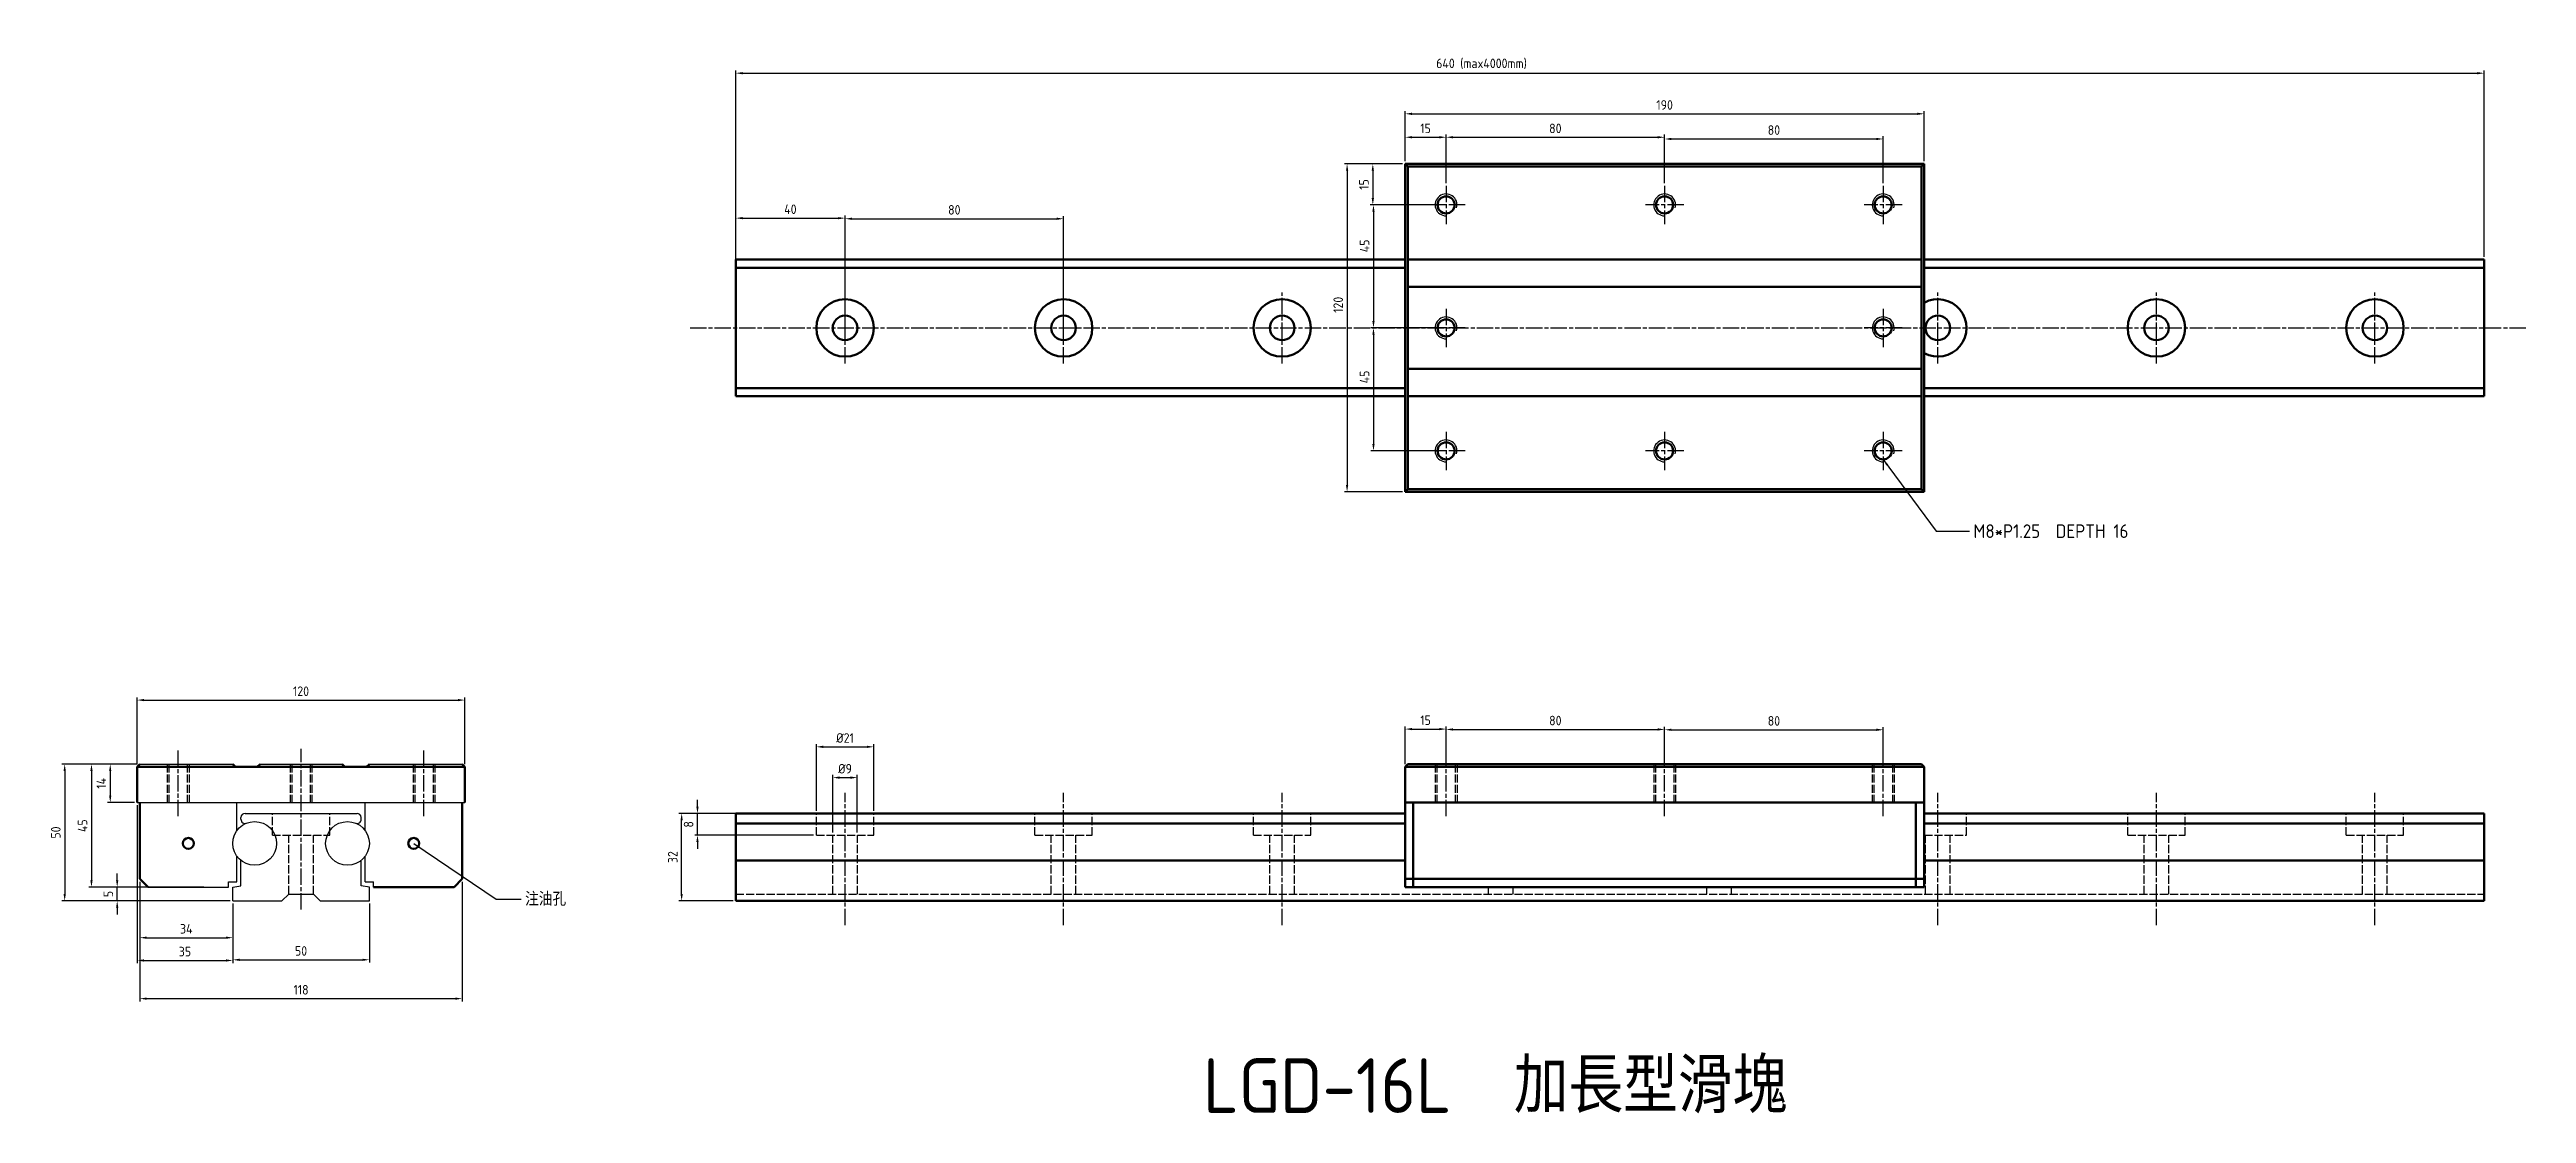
# Model space of a CAD drawing. Header units: millimetres. Extents: x 1641 to 2548, y 1642 to 2032.
import ezdxf

# ---------------------------------------------------------------- set-up
doc = ezdxf.new("R2010")
doc.units = ezdxf.units.MM
for name, pattern in [('AM_ISO02W050', [7.5, 6, -1.5]), ('AM_ISO02W050x2', [3.75, 3, -0.75]), ('AM_ISO08W050', [18, 12, -1.5, 3, -1.5]), ('AM_ISO08W050x2', [9, 6, -0.75, 1.5, -0.75])]:
    doc.linetypes.add(name, pattern=pattern)
for name, color, linetype, lineweight in [('AM_0', 7, 'Continuous', 50), ('AM_3', 6, 'AM_ISO02W050', 25), ('AM_4', 3, 'Continuous', 25), ('AM_5', 3, 'Continuous', 25), ('AM_7', 4, 'AM_ISO08W050', 25), ('AM_8', 1, 'Continuous', 25)]:
    doc.layers.add(name, color=color, linetype=linetype, lineweight=lineweight)
doc.styles.add('ACISOTS', font='isocp.shx', dxfattribs={"height": 1, "bigfont": 'chineset.shx'})
doc.styles.get("Standard").update_dxf_attribs({"font": 'ISOCP.SHX', "bigfont": 'CHINESET.SHX'})
doc.dimstyles.new('AM_ISO', dxfattribs={"dimtxt": 3.5, "dimasz": 2.5, "dimexe": 1, "dimexo": 1, "dimgap": 1.5, "dimtad": 1, "dimdsep": 46, "dimtxsty": 'Standard', "dimcen": 0, "dimclrd": 256, "dimclre": 256, "dimclrt": 2, "dimadec": 0, "dimazin": 2, "dimtp": 0.1, "dimtm": 0.1, "dimtfac": 0.71, "dimtdec": 3, "dimtmove": 0, "dimatfit": 3, "dimfxl": 0, "dimlwd": -1, "dimlwe": -1, "dimarcsym": 0})
doc.dimstyles.new('AM_ISO$7', dxfattribs={"dimtxt": 5, "dimasz": 2.5, "dimexe": 1, "dimexo": 1, "dimgap": 1.5, "dimtad": 1, "dimdsep": 46, "dimtxsty": 'Standard', "dimcen": 0, "dimclrd": 256, "dimclre": 256, "dimclrt": 2, "dimadec": 0, "dimazin": 2, "dimtp": 0.1, "dimtm": 0.1, "dimtfac": 0.71, "dimtdec": 3, "dimtmove": 0, "dimatfit": 3, "dimfxl": 0, "dimlwd": -1, "dimlwe": -1, "dimarcsym": 0})

msp = doc.modelspace()

# ---------------------------------------------------------------- texts
at = {"layer": 'AM_4', "color": 2, "char_height": 5, "attachment_point": 1}
for s, insert in [('M8*P1.25  DEPTH 16', (2345.346, 1857.992)), ('注油孔', (1815.207, 1723.403))]:
    msp.add_mtext(s, dxfattribs=dict(at, insert=insert))
at = {"layer": 'AM_4', "insert": (2063.417, 1662.635), "char_height": 20, "width": 360.69843, "attachment_point": 1, "style": 'ACISOTS'}
msp.add_mtext('LGD-16L  加長型滑塊', dxfattribs=at)

# ---------------------------------------------------------------- blocks, each defined once
blk = doc.blocks.new('*D2')
at = {"layer": 'AM_5'}
for p, q in [((1708.19, 1719.22), (1708.19, 1697.66)), ((1758.19, 1719.22), (1758.19, 1697.66)), ((1710.69, 1698.66), (1755.69, 1698.66))]:
    blk.add_line(p, q, dxfattribs=at)
for points in [[(1710.69, 1699.07), (1710.69, 1698.24), (1708.19, 1698.66)], [(1755.69, 1699.07), (1755.69, 1698.24), (1758.19, 1698.66)]]:
    blk.add_solid(points, dxfattribs=at)
at = {"layer": 'Defpoints', "color": 0}
for p in [(1708.19, 1720.22), (1758.19, 1720.22), (1758.19, 1698.66)]:
    blk.add_point(p, dxfattribs=at)
at = {"layer": 'AM_5', "color": 2, "insert": (1733.19, 1701.91), "char_height": 3.5, "attachment_point": 5}
blk.add_mtext('50', dxfattribs=at)
blk = doc.blocks.new('*D4')
at = {"layer": 'AM_5'}
for p, q in [((1892.31, 1955.86), (1892.31, 2024.06)), ((1894.81, 2023.06), (2529.81, 2023.06)), ((2532.31, 1955.86), (2532.31, 2024.06))]:
    blk.add_line(p, q, dxfattribs=at)
for points in [[(1894.81, 2023.47), (1894.81, 2022.64), (1892.31, 2023.06)], [(2529.81, 2023.47), (2529.81, 2022.64), (2532.31, 2023.06)]]:
    blk.add_solid(points, dxfattribs=at)
at = {"layer": 'Defpoints', "color": 0}
for p in [(2532.31, 2023.06), (1892.31, 1954.86), (2532.31, 1954.86)]:
    blk.add_point(p, dxfattribs=at)
at = {"layer": 'AM_5', "color": 2, "insert": (2165.28, 2026.48), "char_height": 3.5, "attachment_point": 5}
blk.add_mtext('640 (max4000mm)', dxfattribs=at)
blk = doc.blocks.new('*D5')
at = {"layer": 'AM_5'}
for p, q in [((1892.31, 1930.86), (1892.31, 1971.02)), ((1894.81, 1970.02), (1929.81, 1970.02)), ((1932.31, 1930.86), (1932.31, 1971.02))]:
    blk.add_line(p, q, dxfattribs=at)
for points in [[(1894.81, 1970.43), (1894.81, 1969.6), (1892.31, 1970.02)], [(1929.81, 1970.43), (1929.81, 1969.6), (1932.31, 1970.02)]]:
    blk.add_solid(points, dxfattribs=at)
at = {"layer": 'Defpoints', "color": 0}
for p in [(1932.31, 1970.02), (1892.31, 1929.86), (1932.31, 1929.86)]:
    blk.add_point(p, dxfattribs=at)
at = {"layer": 'AM_5', "color": 2, "insert": (1912.31, 1973.27), "char_height": 3.5, "attachment_point": 5}
blk.add_mtext('40', dxfattribs=at)
blk = doc.blocks.new('*D6')
at = {"layer": 'AM_5'}
for p, q in [((1932.31, 1930.86), (1932.31, 1970.8)), ((1934.81, 1969.8), (2009.81, 1969.8)), ((2012.31, 1930.86), (2012.31, 1970.8))]:
    blk.add_line(p, q, dxfattribs=at)
for points in [[(1934.81, 1970.21), (1934.81, 1969.38), (1932.31, 1969.8)], [(2009.81, 1970.21), (2009.81, 1969.38), (2012.31, 1969.8)]]:
    blk.add_solid(points, dxfattribs=at)
at = {"layer": 'Defpoints', "color": 0}
for p in [(2012.31, 1969.8), (1932.31, 1929.86), (2012.31, 1929.86)]:
    blk.add_point(p, dxfattribs=at)
at = {"layer": 'AM_5', "color": 2, "insert": (1972.31, 1973.05), "char_height": 3.5, "attachment_point": 5}
blk.add_mtext('80', dxfattribs=at)
blk = doc.blocks.new('*D7')
at = {"layer": 'AM_5'}
for p, q in [((1927.81, 1745.22), (1927.81, 1766.31)), ((1930.31, 1765.31), (1934.31, 1765.31)), ((1936.81, 1745.22), (1936.81, 1766.31))]:
    blk.add_line(p, q, dxfattribs=at)
for points in [[(1930.31, 1765.73), (1930.31, 1764.89), (1927.81, 1765.31)], [(1934.31, 1765.73), (1934.31, 1764.89), (1936.81, 1765.31)]]:
    blk.add_solid(points, dxfattribs=at)
at = {"layer": 'Defpoints', "color": 0}
for p in [(1936.81, 1765.31), (1927.81, 1744.22), (1936.81, 1744.22)]:
    blk.add_point(p, dxfattribs=at)
at = {"layer": 'AM_5', "color": 2, "insert": (1932.31, 1768.56), "char_height": 3.5, "attachment_point": 5}
blk.add_mtext('%%c9', dxfattribs=at)
blk = doc.blocks.new('*D8')
at = {"layer": 'AM_5'}
for p, q in [((1921.81, 1753.22), (1921.81, 1777.58)), ((1942.81, 1753.22), (1942.81, 1777.58)), ((1924.31, 1776.58), (1940.31, 1776.58))]:
    blk.add_line(p, q, dxfattribs=at)
for points in [[(1924.31, 1776.99), (1924.31, 1776.16), (1921.81, 1776.58)], [(1940.31, 1776.99), (1940.31, 1776.16), (1942.81, 1776.58)]]:
    blk.add_solid(points, dxfattribs=at)
at = {"layer": 'Defpoints', "color": 0}
for p in [(1942.81, 1776.58), (1921.81, 1752.22), (1942.81, 1752.22)]:
    blk.add_point(p, dxfattribs=at)
at = {"layer": 'AM_5', "color": 2, "insert": (1932.31, 1779.83), "char_height": 3.5, "attachment_point": 5}
blk.add_mtext('%%c21', dxfattribs=at)
blk = doc.blocks.new('*D9')
at = {"layer": 'AM_5'}
for p, q in [((1920.81, 1752.22), (1877.3, 1752.22)), ((1878.3, 1754.72), (1878.3, 1757.22)), ((1878.3, 1744.22), (1878.3, 1752.22)), ((1920.81, 1744.22), (1877.3, 1744.22)), ((1878.3, 1741.72), (1878.3, 1739.22))]:
    blk.add_line(p, q, dxfattribs=at)
for points in [[(1877.88, 1754.72), (1878.71, 1754.72), (1878.3, 1752.22)], [(1877.88, 1741.72), (1878.71, 1741.72), (1878.3, 1744.22)]]:
    blk.add_solid(points, dxfattribs=at)
at = {"layer": 'Defpoints', "color": 0}
for p in [(1878.3, 1752.22), (1921.81, 1752.22), (1921.81, 1744.22)]:
    blk.add_point(p, dxfattribs=at)
at = {"layer": 'AM_5', "color": 2, "insert": (1875.05, 1748.22), "char_height": 3.5, "attachment_point": 5, "rotation": 90}
blk.add_mtext('8', dxfattribs=at)
blk = doc.blocks.new('*D10')
at = {"layer": 'AM_5'}
for p, q in [((1891.31, 1752.22), (1871.51, 1752.22)), ((1872.51, 1722.72), (1872.51, 1749.72)), ((1891.31, 1720.22), (1871.51, 1720.22))]:
    blk.add_line(p, q, dxfattribs=at)
for points in [[(1872.09, 1749.72), (1872.92, 1749.72), (1872.51, 1752.22)], [(1872.09, 1722.72), (1872.92, 1722.72), (1872.51, 1720.22)]]:
    blk.add_solid(points, dxfattribs=at)
at = {"layer": 'Defpoints', "color": 0}
for p in [(1872.51, 1752.22), (1892.31, 1752.22), (1892.31, 1720.22)]:
    blk.add_point(p, dxfattribs=at)
at = {"layer": 'AM_5', "color": 2, "insert": (1869.26, 1736.22), "char_height": 3.5, "attachment_point": 5, "rotation": 90}
blk.add_mtext('32', dxfattribs=at)
blk = doc.blocks.new('*D12')
at = {"layer": 'AM_5'}
for p, q in [((2137.31, 1770.22), (2137.31, 1784.07)), ((2139.81, 1783.07), (2149.81, 1783.07)), ((2152.31, 1771.22), (2152.31, 1784.07))]:
    blk.add_line(p, q, dxfattribs=at)
for points in [[(2139.81, 1783.49), (2139.81, 1782.66), (2137.31, 1783.07)], [(2149.81, 1783.49), (2149.81, 1782.66), (2152.31, 1783.07)]]:
    blk.add_solid(points, dxfattribs=at)
at = {"layer": 'Defpoints', "color": 0}
for p in [(2152.31, 1783.07), (2137.31, 1769.22), (2152.31, 1770.22)]:
    blk.add_point(p, dxfattribs=at)
at = {"layer": 'AM_5', "color": 2, "insert": (2144.81, 1786.32), "char_height": 3.5, "attachment_point": 5}
blk.add_mtext('15', dxfattribs=at)
blk = doc.blocks.new('*D19')
at = {"layer": 'AM_4'}
for p, q in [((2137.31, 1990.86), (2137.31, 2009.19)), ((2139.81, 2008.19), (2324.81, 2008.19)), ((2327.31, 1990.86), (2327.31, 2009.19))]:
    blk.add_line(p, q, dxfattribs=at)
for points in [[(2139.81, 2008.6), (2139.81, 2007.77), (2137.31, 2008.19)], [(2324.81, 2008.6), (2324.81, 2007.77), (2327.31, 2008.19)]]:
    blk.add_solid(points, dxfattribs=at)
at = {"layer": 'Defpoints', "color": 0}
for p in [(2327.31, 2008.19), (2137.31, 1989.86), (2327.31, 1989.86)]:
    blk.add_point(p, dxfattribs=at)
at = {"layer": 'AM_4', "color": 2, "insert": (2232.31, 2011.44), "char_height": 3.5, "attachment_point": 5}
blk.add_mtext('190', dxfattribs=at)
blk = doc.blocks.new('*D20')
at = {"layer": 'AM_4'}
for p, q in [((2137.31, 1990.86), (2137.31, 2000.61)), ((2139.81, 1999.61), (2149.81, 1999.61)), ((2152.31, 1982.86), (2152.31, 2000.61))]:
    blk.add_line(p, q, dxfattribs=at)
for points in [[(2139.81, 2000.03), (2139.81, 1999.2), (2137.31, 1999.61)], [(2149.81, 2000.03), (2149.81, 1999.2), (2152.31, 1999.61)]]:
    blk.add_solid(points, dxfattribs=at)
at = {"layer": 'Defpoints', "color": 0}
for p in [(2152.31, 1999.61), (2137.31, 1989.86), (2152.31, 1981.86)]:
    blk.add_point(p, dxfattribs=at)
at = {"layer": 'AM_4', "color": 2, "insert": (2144.81, 2002.86), "char_height": 3.5, "attachment_point": 5}
blk.add_mtext('15', dxfattribs=at)
blk = doc.blocks.new('*D21')
at = {"layer": 'AM_4'}
for p, q in [((2152.31, 1982.86), (2152.31, 2000.61)), ((2154.81, 1999.61), (2229.81, 1999.61)), ((2232.31, 1982.86), (2232.31, 2000.61))]:
    blk.add_line(p, q, dxfattribs=at)
for points in [[(2154.81, 2000.03), (2154.81, 1999.2), (2152.31, 1999.61)], [(2229.81, 2000.03), (2229.81, 1999.2), (2232.31, 1999.61)]]:
    blk.add_solid(points, dxfattribs=at)
at = {"layer": 'Defpoints', "color": 0}
for p in [(2232.31, 1999.61), (2152.31, 1981.86), (2232.31, 1981.86)]:
    blk.add_point(p, dxfattribs=at)
at = {"layer": 'AM_4', "color": 2, "insert": (2192.31, 2002.86), "char_height": 3.5, "attachment_point": 5}
blk.add_mtext('80', dxfattribs=at)
blk = doc.blocks.new('*D22')
at = {"layer": 'AM_4'}
for p, q in [((2232.31, 1982.86), (2232.31, 1999.98)), ((2234.81, 1998.98), (2309.81, 1998.98)), ((2312.31, 1982.86), (2312.31, 1999.98))]:
    blk.add_line(p, q, dxfattribs=at)
for points in [[(2234.81, 1999.4), (2234.81, 1998.56), (2232.31, 1998.98)], [(2309.81, 1999.4), (2309.81, 1998.56), (2312.31, 1998.98)]]:
    blk.add_solid(points, dxfattribs=at)
at = {"layer": 'Defpoints', "color": 0}
for p in [(2312.31, 1998.98), (2232.31, 1981.86), (2312.31, 1981.86)]:
    blk.add_point(p, dxfattribs=at)
at = {"layer": 'AM_4', "color": 2, "insert": (2272.31, 2002.23), "char_height": 3.5, "attachment_point": 5}
blk.add_mtext('80', dxfattribs=at)
blk = doc.blocks.new('*D23')
at = {"layer": 'AM_4'}
for p, q in [((2136.31, 1989.86), (2124.5, 1989.86)), ((2125.5, 1987.36), (2125.5, 1977.36)), ((2144.31, 1974.86), (2124.5, 1974.86))]:
    blk.add_line(p, q, dxfattribs=at)
for points in [[(2125.08, 1987.36), (2125.92, 1987.36), (2125.5, 1989.86)], [(2125.08, 1977.36), (2125.92, 1977.36), (2125.5, 1974.86)]]:
    blk.add_solid(points, dxfattribs=at)
at = {"layer": 'Defpoints', "color": 0}
for p in [(2137.31, 1989.86), (2125.5, 1974.86), (2145.31, 1974.86)]:
    blk.add_point(p, dxfattribs=at)
at = {"layer": 'AM_4', "color": 2, "insert": (2122.25, 1982.36), "char_height": 3.5, "attachment_point": 5, "rotation": 90}
blk.add_mtext('15', dxfattribs=at)
blk = doc.blocks.new('*D24')
at = {"layer": 'AM_4'}
for p, q in [((2151.31, 1974.86), (2124.74, 1974.86)), ((2125.74, 1972.36), (2125.74, 1932.36)), ((2151.31, 1929.86), (2124.74, 1929.86))]:
    blk.add_line(p, q, dxfattribs=at)
for points in [[(2125.32, 1972.36), (2126.15, 1972.36), (2125.74, 1974.86)], [(2125.32, 1932.36), (2126.15, 1932.36), (2125.74, 1929.86)]]:
    blk.add_solid(points, dxfattribs=at)
at = {"layer": 'Defpoints', "color": 0}
for p in [(2152.31, 1974.86), (2125.74, 1929.86), (2152.31, 1929.86)]:
    blk.add_point(p, dxfattribs=at)
at = {"layer": 'AM_4', "color": 2, "insert": (2122.49, 1959.86), "char_height": 3.5, "attachment_point": 5, "rotation": 90}
blk.add_mtext('45', dxfattribs=at)
blk = doc.blocks.new('*D25')
at = {"layer": 'AM_4'}
for p, q in [((2151.31, 1929.86), (2124.74, 1929.86)), ((2125.74, 1927.36), (2125.74, 1887.36)), ((2151.31, 1884.86), (2124.74, 1884.86))]:
    blk.add_line(p, q, dxfattribs=at)
for points in [[(2125.32, 1927.36), (2126.15, 1927.36), (2125.74, 1929.86)], [(2125.32, 1887.36), (2126.15, 1887.36), (2125.74, 1884.86)]]:
    blk.add_solid(points, dxfattribs=at)
at = {"layer": 'Defpoints', "color": 0}
for p in [(2152.31, 1929.86), (2125.74, 1884.86), (2152.31, 1884.86)]:
    blk.add_point(p, dxfattribs=at)
at = {"layer": 'AM_4', "color": 2, "insert": (2122.49, 1911.89), "char_height": 3.5, "attachment_point": 5, "rotation": 90}
blk.add_mtext('45', dxfattribs=at)
blk = doc.blocks.new('*D27')
at = {"layer": 'AM_4'}
for p, q in [((1673.19, 1770.22), (1645.68, 1770.22)), ((1646.68, 1767.72), (1646.68, 1722.72)), ((1707.19, 1720.22), (1645.68, 1720.22))]:
    blk.add_line(p, q, dxfattribs=at)
for points in [[(1646.26, 1767.72), (1647.09, 1767.72), (1646.68, 1770.22)], [(1646.26, 1722.72), (1647.09, 1722.72), (1646.68, 1720.22)]]:
    blk.add_solid(points, dxfattribs=at)
at = {"layer": 'Defpoints', "color": 0}
for p in [(1674.19, 1770.22), (1646.68, 1720.22), (1708.19, 1720.22)]:
    blk.add_point(p, dxfattribs=at)
at = {"layer": 'AM_4', "color": 2, "insert": (1643.43, 1745.22), "char_height": 3.5, "attachment_point": 5, "rotation": 90}
blk.add_mtext('50', dxfattribs=at)
blk = doc.blocks.new('*D28')
at = {"layer": 'AM_4'}
for p, q in [((1673.19, 1770.22), (1662.35, 1770.22)), ((1663.35, 1767.72), (1663.35, 1758.72)), ((1672.19, 1756.22), (1662.35, 1756.22))]:
    blk.add_line(p, q, dxfattribs=at)
for points in [[(1662.93, 1767.72), (1663.76, 1767.72), (1663.35, 1770.22)], [(1662.93, 1758.72), (1663.76, 1758.72), (1663.35, 1756.22)]]:
    blk.add_solid(points, dxfattribs=at)
at = {"layer": 'Defpoints', "color": 0}
for p in [(1674.19, 1770.22), (1663.35, 1756.22), (1673.19, 1756.22)]:
    blk.add_point(p, dxfattribs=at)
at = {"layer": 'AM_4', "color": 2, "insert": (1660.1, 1763.22), "char_height": 3.5, "attachment_point": 5, "rotation": 90}
blk.add_mtext('14', dxfattribs=at)
blk = doc.blocks.new('*D29')
at = {"layer": 'AM_4'}
for p, q in [((1673.19, 1770.22), (1655.48, 1770.22)), ((1656.48, 1767.72), (1656.48, 1727.72)), ((1676.19, 1725.22), (1655.48, 1725.22))]:
    blk.add_line(p, q, dxfattribs=at)
for points in [[(1656.07, 1767.72), (1656.9, 1767.72), (1656.48, 1770.22)], [(1656.07, 1727.72), (1656.9, 1727.72), (1656.48, 1725.22)]]:
    blk.add_solid(points, dxfattribs=at)
at = {"layer": 'Defpoints', "color": 0}
for p in [(1674.19, 1770.22), (1656.48, 1725.22), (1677.19, 1725.22)]:
    blk.add_point(p, dxfattribs=at)
at = {"layer": 'AM_4', "color": 2, "insert": (1653.23, 1747.72), "char_height": 3.5, "attachment_point": 5, "rotation": 90}
blk.add_mtext('45', dxfattribs=at)
blk = doc.blocks.new('*D30')
at = {"layer": 'AM_4'}
for p, q in [((1673.19, 1755.22), (1673.19, 1697.41)), ((1708.19, 1719.22), (1708.19, 1697.41)), ((1675.69, 1698.41), (1705.69, 1698.41))]:
    blk.add_line(p, q, dxfattribs=at)
for points in [[(1675.69, 1698.83), (1675.69, 1698), (1673.19, 1698.41)], [(1705.69, 1698.83), (1705.69, 1698), (1708.19, 1698.41)]]:
    blk.add_solid(points, dxfattribs=at)
at = {"layer": 'Defpoints', "color": 0}
for p in [(1673.19, 1756.22), (1708.19, 1720.22), (1708.19, 1698.41)]:
    blk.add_point(p, dxfattribs=at)
at = {"layer": 'AM_4', "color": 2, "insert": (1690.69, 1701.66), "char_height": 3.5, "attachment_point": 5}
blk.add_mtext('35', dxfattribs=at)
blk = doc.blocks.new('*D31')
at = {"layer": 'AM_4'}
for p, q in [((1674.19, 1727.22), (1674.19, 1705.75)), ((1708.19, 1719.22), (1708.19, 1705.75)), ((1676.69, 1706.75), (1705.69, 1706.75))]:
    blk.add_line(p, q, dxfattribs=at)
for points in [[(1676.69, 1707.16), (1676.69, 1706.33), (1674.19, 1706.75)], [(1705.69, 1707.16), (1705.69, 1706.33), (1708.19, 1706.75)]]:
    blk.add_solid(points, dxfattribs=at)
at = {"layer": 'Defpoints', "color": 0}
for p in [(1674.19, 1728.22), (1708.19, 1720.22), (1708.19, 1706.75)]:
    blk.add_point(p, dxfattribs=at)
at = {"layer": 'AM_4', "color": 2, "insert": (1691.19, 1710), "char_height": 3.5, "attachment_point": 5}
blk.add_mtext('34', dxfattribs=at)
blk = doc.blocks.new('*D32')
at = {"layer": 'AM_4'}
for p, q in [((1674.19, 1727.22), (1674.19, 1683.44)), ((1792.19, 1727.22), (1792.19, 1683.44)), ((1676.69, 1684.44), (1789.69, 1684.44))]:
    blk.add_line(p, q, dxfattribs=at)
for points in [[(1676.69, 1684.86), (1676.69, 1684.03), (1674.19, 1684.44)], [(1789.69, 1684.86), (1789.69, 1684.03), (1792.19, 1684.44)]]:
    blk.add_solid(points, dxfattribs=at)
at = {"layer": 'Defpoints', "color": 0}
for p in [(1674.19, 1728.22), (1792.19, 1728.22), (1792.19, 1684.44)]:
    blk.add_point(p, dxfattribs=at)
at = {"layer": 'AM_4', "color": 2, "insert": (1733.19, 1687.69), "char_height": 3.5, "attachment_point": 5}
blk.add_mtext('118', dxfattribs=at)
blk = doc.blocks.new('*D33')
at = {"layer": 'AM_4'}
for p, q in [((1673.19, 1770.22), (1673.19, 1794.68)), ((1675.69, 1793.68), (1790.69, 1793.68)), ((1793.19, 1770.22), (1793.19, 1794.68))]:
    blk.add_line(p, q, dxfattribs=at)
for points in [[(1675.69, 1794.1), (1675.69, 1793.27), (1673.19, 1793.68)], [(1790.69, 1794.1), (1790.69, 1793.27), (1793.19, 1793.68)]]:
    blk.add_solid(points, dxfattribs=at)
at = {"layer": 'Defpoints', "color": 0}
for p in [(1793.19, 1793.68), (1673.19, 1769.22), (1793.19, 1769.22)]:
    blk.add_point(p, dxfattribs=at)
at = {"layer": 'AM_4', "color": 2, "insert": (1733.19, 1796.93), "char_height": 3.5, "attachment_point": 5}
blk.add_mtext('120', dxfattribs=at)
blk = doc.blocks.new('*D34')
at = {"layer": 'AM_4'}
for p, q in [((2152.31, 1771.22), (2152.31, 1783.94)), ((2154.81, 1782.94), (2229.81, 1782.94)), ((2232.31, 1771.22), (2232.31, 1783.94))]:
    blk.add_line(p, q, dxfattribs=at)
for points in [[(2154.81, 1783.35), (2154.81, 1782.52), (2152.31, 1782.94)], [(2229.81, 1783.35), (2229.81, 1782.52), (2232.31, 1782.94)]]:
    blk.add_solid(points, dxfattribs=at)
at = {"layer": 'Defpoints', "color": 0}
for p in [(2232.31, 1782.94), (2152.31, 1770.22), (2232.31, 1770.22)]:
    blk.add_point(p, dxfattribs=at)
at = {"layer": 'AM_4', "color": 2, "insert": (2192.31, 1786.19), "char_height": 3.5, "attachment_point": 5}
blk.add_mtext('80', dxfattribs=at)
blk = doc.blocks.new('*D35')
at = {"layer": 'AM_4'}
for p, q in [((2232.31, 1771.22), (2232.31, 1783.82)), ((2234.81, 1782.82), (2309.81, 1782.82)), ((2312.31, 1771.22), (2312.31, 1783.82))]:
    blk.add_line(p, q, dxfattribs=at)
for points in [[(2234.81, 1783.24), (2234.81, 1782.4), (2232.31, 1782.82)], [(2309.81, 1783.24), (2309.81, 1782.4), (2312.31, 1782.82)]]:
    blk.add_solid(points, dxfattribs=at)
at = {"layer": 'Defpoints', "color": 0}
for p in [(2312.31, 1782.82), (2232.31, 1770.22), (2312.31, 1770.22)]:
    blk.add_point(p, dxfattribs=at)
at = {"layer": 'AM_4', "color": 2, "insert": (2272.31, 1786.07), "char_height": 3.5, "attachment_point": 5}
blk.add_mtext('80', dxfattribs=at)
blk = doc.blocks.new('*D37')
at = {"layer": 'AM_4'}
for p, q in [((1697.58, 1725.22), (1664.9, 1725.22)), ((1665.9, 1727.72), (1665.9, 1730.22)), ((1665.9, 1720.22), (1665.9, 1725.22)), ((1707.19, 1720.22), (1664.9, 1720.22)), ((1665.9, 1717.72), (1665.9, 1715.22))]:
    blk.add_line(p, q, dxfattribs=at)
for points in [[(1665.48, 1727.72), (1666.32, 1727.72), (1665.9, 1725.22)], [(1665.48, 1717.72), (1666.32, 1717.72), (1665.9, 1720.22)]]:
    blk.add_solid(points, dxfattribs=at)
at = {"layer": 'Defpoints', "color": 0}
for p in [(1665.9, 1725.22), (1698.58, 1725.22), (1708.19, 1720.22)]:
    blk.add_point(p, dxfattribs=at)
at = {"layer": 'AM_4', "color": 2, "insert": (1662.65, 1722.72), "char_height": 3.5, "attachment_point": 5, "rotation": 90}
blk.add_mtext('5', dxfattribs=at)
blk = doc.blocks.new('*D38')
at = {"layer": 'AM_4'}
for p, q in [((2136.31, 1989.86), (2115.08, 1989.86)), ((2116.08, 1987.36), (2116.08, 1872.36)), ((2136.31, 1869.86), (2115.08, 1869.86))]:
    blk.add_line(p, q, dxfattribs=at)
for points in [[(2115.67, 1987.36), (2116.5, 1987.36), (2116.08, 1989.86)], [(2115.67, 1872.36), (2116.5, 1872.36), (2116.08, 1869.86)]]:
    blk.add_solid(points, dxfattribs=at)
at = {"layer": 'Defpoints', "color": 0}
for p in [(2137.31, 1989.86), (2116.08, 1869.86), (2137.31, 1869.86)]:
    blk.add_point(p, dxfattribs=at)
at = {"layer": 'AM_4', "color": 2, "insert": (2112.83, 1938.31), "char_height": 3.5, "attachment_point": 5, "rotation": 90}
blk.add_mtext('120', dxfattribs=at)

# ---------------------------------------------------------------- dimensions: what is measured, and where the dimension line sits
at = {"layer": 'AM_4'}
for base, p1, p2, picture, middle in [((2327.312, 2008.188), (2137.312, 1989.857), (2327.312, 1989.857), '*D19', (2232.312, 2011.438)), ((2152.312, 1999.614), (2137.312, 1989.857), (2152.312, 1981.857), '*D20', (2144.812, 2002.864)), ((2232.312, 1999.614), (2152.312, 1981.857), (2232.312, 1981.857), '*D21', (2192.312, 2002.864)), ((2312.312, 1998.978), (2232.312, 1981.857), (2312.312, 1981.857), '*D22', (2272.312, 2002.228)), ((1793.19, 1793.684), (1673.19, 1769.225), (1793.19, 1769.225), '*D33', (1733.19, 1796.934)), ((2232.312, 1782.937), (2152.312, 1770.225), (2232.312, 1770.225), '*D34', (2192.312, 1786.187)), ((2312.312, 1782.82), (2232.312, 1770.225), (2312.312, 1770.225), '*D35', (2272.312, 1786.07)), ((1708.19, 1706.745), (1674.19, 1728.225), (1708.19, 1720.225), '*D31', (1691.19, 1709.995)), ((1792.19, 1684.444), (1674.19, 1728.225), (1792.19, 1728.225), '*D32', (1733.19, 1687.694))]:
    dim = msp.add_linear_dim(base=base, p1=p1, p2=p2, dimstyle='AM_ISO', dxfattribs=at)
    dim.commit()
    dim.dimension.update_dxf_attribs({"geometry": picture, "text_midpoint": middle})
for base, p1, p2, picture, middle in [((2116.085, 1869.857), (2137.312, 1989.857), (2137.312, 1869.857), '*D38', (2116.085, 1938.305)), ((2125.499, 1974.857), (2137.312, 1989.857), (2145.312, 1974.857), '*D23', (2125.499, 1982.357)), ((2125.736, 1929.857), (2152.312, 1974.857), (2152.312, 1929.857), '*D24', (2125.736, 1959.86)), ((2125.736, 1884.857), (2152.312, 1929.857), (2152.312, 1884.857), '*D25', (2125.736, 1911.895)), ((1646.678, 1720.225), (1674.19, 1770.225), (1708.19, 1720.225), '*D27', (1646.678, 1745.225))]:
    dim = msp.add_linear_dim(base=base, p1=p1, p2=p2, angle=90, dimstyle='AM_ISO', dxfattribs=at)
    dim.commit()
    dim.dimension.update_dxf_attribs({"geometry": picture, "text_midpoint": middle, "dimtype": 160})
for base, p1, p2, picture, middle in [((1656.483, 1725.225), (1674.19, 1770.225), (1677.19, 1725.225), '*D29', (1653.233, 1747.725)), ((1663.347, 1756.225), (1674.19, 1770.225), (1673.19, 1756.225), '*D28', (1660.097, 1763.225)), ((1665.9, 1725.225), (1708.19, 1720.225), (1698.577, 1725.225), '*D37', (1662.65, 1722.725))]:
    dim = msp.add_linear_dim(base=base, p1=p1, p2=p2, angle=90, dimstyle='AM_ISO', dxfattribs=at)
    dim.commit()
    dim.dimension.update_dxf_attribs({"geometry": picture, "text_midpoint": middle})
dim = msp.add_linear_dim(base=(1708.19, 1698.413), p1=(1673.19, 1756.225), p2=(1708.19, 1720.225), dimstyle='AM_ISO', dxfattribs=at)
dim.commit()
dim.dimension.update_dxf_attribs({"geometry": '*D30', "text_midpoint": (1690.69, 1698.413), "dimtype": 160})
at = {"layer": 'AM_5'}
dim = msp.add_linear_dim(base=(2532.312, 2023.055), p1=(1892.312, 1954.857), p2=(2532.312, 1954.857), text='<> (max4000mm)', dimstyle='AM_ISO', dxfattribs=at)
dim.commit()
dim.dimension.update_dxf_attribs({"geometry": '*D4', "text_midpoint": (2165.282, 2023.055), "dimtype": 160})
for base, p1, p2, picture, middle in [((1932.312, 1970.017), (1892.312, 1929.857), (1932.312, 1929.857), '*D5', (1912.312, 1973.267)), ((2012.312, 1969.797), (1932.312, 1929.857), (2012.312, 1929.857), '*D6', (1972.312, 1973.047)), ((2152.312, 1783.075), (2137.312, 1769.225), (2152.312, 1770.225), '*D12', (2144.812, 1786.325))]:
    dim = msp.add_linear_dim(base=base, p1=p1, p2=p2, dimstyle='AM_ISO', dxfattribs=at)
    dim.commit()
    dim.dimension.update_dxf_attribs({"geometry": picture, "text_midpoint": middle})
for base, p1, p2, picture, middle in [((1942.812, 1776.576), (1921.812, 1752.225), (1942.812, 1752.225), '*D8', (1932.312, 1779.826)), ((1936.812, 1765.311), (1927.812, 1744.225), (1936.812, 1744.225), '*D7', (1932.312, 1768.561))]:
    dim = msp.add_linear_dim(base=base, p1=p1, p2=p2, text='%%c<>', dimstyle='AM_ISO', dxfattribs=at)
    dim.commit()
    dim.dimension.update_dxf_attribs({"geometry": picture, "text_midpoint": middle})
for base, p1, p2, picture, middle in [((1872.505, 1752.225), (1892.312, 1720.225), (1892.312, 1752.225), '*D10', (1869.255, 1736.225)), ((1878.296, 1752.225), (1921.812, 1744.225), (1921.812, 1752.225), '*D9', (1875.046, 1748.225))]:
    dim = msp.add_linear_dim(base=base, p1=p1, p2=p2, angle=90, dimstyle='AM_ISO', dxfattribs=at)
    dim.commit()
    dim.dimension.update_dxf_attribs({"geometry": picture, "text_midpoint": middle})
dim = msp.add_linear_dim(base=(1758.19, 1698.658), p1=(1708.19, 1720.225), p2=(1758.19, 1720.225), dimstyle='AM_ISO', dxfattribs=at)
dim.commit()
dim.dimension.update_dxf_attribs({"geometry": '*D2', "text_midpoint": (1733.19, 1698.658), "dimtype": 160})

# ---------------------------------------------------------------- linework, layer by layer
for p, q in [((1674.19, 1770.225), (1708.19, 1770.225)), ((1709.19, 1769.225), (1717.19, 1769.225)), ((1718.19, 1770.225), (1748.19, 1770.225)), ((1749.19, 1769.225), (1757.19, 1769.225)), ((1758.19, 1770.225), (1792.19, 1770.225)), ((1673.19, 1756.225), (1793.19, 1756.225)), ((1709.69, 1745.889), (1709.69, 1756.225)), ((1711.19, 1750.057), (1711.19, 1750.725)), ((1712.69, 1752.225), (1753.69, 1752.225)), ((1755.19, 1750.057), (1755.19, 1750.725)), ((1756.69, 1745.889), (1756.69, 1756.225)), ((1709.69, 1727.225), (1709.69, 1736.561)), ((1711.19, 1725.754), (1711.19, 1734.98)), ((1755.19, 1725.754), (1755.19, 1734.98)), ((1756.69, 1727.225), (1756.69, 1736.561)), ((1677.19, 1725.225), (1706.69, 1725.225)), ((1706.69, 1725.225), (1706.69, 1727.225)), ((1706.69, 1727.225), (1709.69, 1727.225)), ((1708.19, 1725.225), (1711.19, 1725.754)), ((1708.19, 1720.225), (1708.19, 1725.225)), ((1726.19, 1720.225), (1728.69, 1722.725)), ((1728.69, 1722.725), (1737.69, 1722.725)), ((1740.19, 1720.225), (1737.69, 1722.725)), ((1758.19, 1725.225), (1755.19, 1725.754)), ((1756.69, 1727.225), (1759.69, 1727.225)), ((1758.19, 1720.225), (1758.19, 1725.225)), ((1759.69, 1725.225), (1759.69, 1727.225)), ((1708.19, 1720.225), (1726.19, 1720.225)), ((1740.19, 1720.225), (1758.19, 1720.225))]:
    msp.add_line(p, q)
for centre in [(1716.19, 1741.225), (1750.19, 1741.225)]:
    msp.add_circle(centre, 8)
for centre, start, end in [((1712.69, 1750.725), 90, 180), ((1712.69, 1750.057), 180, 291.618272), ((1753.69, 1750.057), 248.381728, 360), ((1753.69, 1750.725), 0, 90)]:
    msp.add_arc(centre, 1.5, start, end)
at = {"layer": 'AM_0'}
for p, q in [((2137.312, 1989.857), (2327.312, 1989.857)), ((2137.312, 1869.857), (2137.312, 1989.857)), ((2138.312, 1988.857), (2137.312, 1989.857)), ((2138.312, 1988.857), (2326.312, 1988.857)), ((2138.312, 1870.857), (2138.312, 1988.857)), ((2326.312, 1988.857), (2327.312, 1989.857)), ((2326.312, 1870.857), (2326.312, 1988.857)), ((2327.312, 1869.857), (2327.312, 1989.857)), ((2327.312, 1869.857), (2327.312, 1989.857)), ((2327.312, 1869.857), (2327.312, 1989.857)), ((1892.312, 1904.857), (1892.312, 1954.857)), ((1892.312, 1954.857), (2137.312, 1954.857)), ((1892.312, 1951.857), (2137.312, 1951.857)), ((2138.312, 1954.857), (2326.312, 1954.857)), ((2327.312, 1954.857), (2532.312, 1954.857)), ((2327.312, 1951.857), (2532.312, 1951.857)), ((2532.312, 1904.857), (2532.312, 1954.857)), ((2138.312, 1944.857), (2326.312, 1944.857)), ((2138.312, 1914.857), (2326.312, 1914.857)), ((1892.312, 1907.857), (2137.312, 1907.857)), ((1892.312, 1904.857), (2137.312, 1904.857)), ((2138.312, 1904.857), (2326.312, 1904.857)), ((2327.312, 1907.857), (2532.312, 1907.857)), ((2327.312, 1904.857), (2532.312, 1904.857)), ((2138.312, 1870.857), (2137.312, 1869.857)), ((2137.312, 1869.857), (2327.312, 1869.857)), ((2138.312, 1870.857), (2326.312, 1870.857)), ((2326.312, 1870.857), (2327.312, 1869.857)), ((1673.19, 1769.225), (1674.19, 1770.225)), ((1673.19, 1756.225), (1673.19, 1769.225)), ((1673.19, 1769.225), (1793.19, 1769.225)), ((1708.19, 1770.225), (1708.19, 1770.225)), ((1708.19, 1770.225), (1709.19, 1769.225)), ((1717.19, 1769.225), (1718.19, 1770.225)), ((1718.19, 1770.225), (1718.19, 1770.225)), ((1748.19, 1770.225), (1748.19, 1770.225)), ((1748.19, 1770.225), (1749.19, 1769.225)), ((1757.19, 1769.225), (1758.19, 1770.225)), ((1758.19, 1770.225), (1758.19, 1770.225)), ((1793.19, 1769.225), (1792.19, 1770.225)), ((1793.19, 1756.225), (1793.19, 1769.225)), ((2137.312, 1769.225), (2138.312, 1770.225)), ((2137.312, 1725.225), (2137.312, 1769.225)), ((2137.312, 1769.225), (2327.312, 1769.225)), ((2138.312, 1770.225), (2326.312, 1770.225)), ((2327.312, 1769.225), (2326.312, 1770.225)), ((2327.312, 1725.225), (2327.312, 1769.225)), ((2327.312, 1725.225), (2327.312, 1769.225)), ((1674.19, 1728.225), (1674.19, 1756.225)), ((1792.19, 1728.225), (1792.19, 1756.225)), ((1892.312, 1752.225), (2137.312, 1752.225)), ((1892.312, 1752.225), (1892.312, 1720.225)), ((2137.312, 1756.225), (2327.312, 1756.225)), ((2140.312, 1725.225), (2140.312, 1756.225)), ((2324.312, 1725.225), (2324.312, 1756.225)), ((2327.312, 1752.225), (2532.312, 1752.225)), ((2532.312, 1752.225), (2532.312, 1720.225)), ((1892.312, 1748.557), (2137.312, 1748.557)), ((2327.312, 1748.557), (2532.312, 1748.557)), ((1892.312, 1734.98), (2137.312, 1734.98)), ((2327.312, 1734.98), (2532.312, 1734.98)), ((1674.19, 1728.225), (1677.19, 1725.225)), ((1789.19, 1725.225), (1759.69, 1725.225)), ((1789.19, 1725.225), (1792.19, 1728.225)), ((2137.312, 1728.225), (2327.312, 1728.225)), ((2137.312, 1725.225), (2287.312, 1725.225)), ((2137.312, 1725.225), (2327.312, 1725.225)), ((1892.312, 1720.225), (2532.312, 1720.225))]:
    msp.add_line(p, q, dxfattribs=at)
for centre, radius in [((2152.312, 1974.857), 3.125), ((2232.312, 1974.857), 3.125), ((2312.312, 1974.857), 3.125), ((1932.312, 1929.857), 10.5), ((2012.312, 1929.857), 10.5), ((2092.312, 1929.857), 10.5), ((2412.312, 1929.857), 10.5), ((2492.312, 1929.857), 10.5), ((1932.312, 1929.857), 4.5), ((2012.312, 1929.857), 4.5), ((2092.312, 1929.857), 4.5), ((2152.312, 1929.857), 3.125), ((2312.312, 1929.857), 3.125), ((2332.312, 1929.857), 4.5), ((2412.312, 1929.857), 4.5), ((2492.312, 1929.857), 4.5), ((2152.312, 1884.857), 3.125), ((2232.312, 1884.857), 3.125), ((2312.312, 1884.857), 3.125), ((1691.94, 1741.225), 2), ((1774.44, 1741.225), 2)]:
    msp.add_circle(centre, radius, dxfattribs=at)
msp.add_arc((2332.312, 1929.857), 10.5, 241.56311, 118.43689, dxfattribs=at)
at = {"layer": 'AM_3', "linetype": 'AM_ISO02W050x2'}
for p, q in [((1684.19, 1770.225), (1684.19, 1756.225)), ((1684.815, 1770.225), (1684.815, 1756.225)), ((1691.565, 1770.225), (1691.565, 1756.225)), ((1692.19, 1770.225), (1692.19, 1756.225)), ((1729.19, 1770.225), (1729.19, 1756.225)), ((1729.815, 1770.225), (1729.815, 1756.225)), ((1736.565, 1770.225), (1736.565, 1756.225)), ((1737.19, 1770.225), (1737.19, 1756.225)), ((1774.19, 1770.225), (1774.19, 1756.225)), ((1774.815, 1770.225), (1774.815, 1756.225)), ((1781.565, 1770.225), (1781.565, 1756.225)), ((1782.19, 1770.225), (1782.19, 1756.225)), ((2148.312, 1770.225), (2148.312, 1756.225)), ((2148.937, 1770.225), (2148.937, 1756.225)), ((2155.687, 1770.225), (2155.687, 1756.225)), ((2156.312, 1770.225), (2156.312, 1756.225)), ((2228.312, 1770.225), (2228.312, 1756.225)), ((2228.937, 1770.225), (2228.937, 1756.225)), ((2235.687, 1770.225), (2235.687, 1756.225)), ((2236.312, 1770.225), (2236.312, 1756.225)), ((2308.312, 1770.225), (2308.312, 1756.225)), ((2308.937, 1770.225), (2308.937, 1756.225)), ((2315.687, 1770.225), (2315.687, 1756.225)), ((2316.312, 1770.225), (2316.312, 1756.225)), ((1722.69, 1744.225), (1722.69, 1752.225)), ((1743.69, 1744.225), (1743.69, 1752.225)), ((1921.812, 1744.225), (1921.812, 1752.225)), ((1942.812, 1744.225), (1942.812, 1752.225)), ((2001.812, 1744.225), (2001.812, 1752.225)), ((2022.812, 1744.225), (2022.812, 1752.225)), ((2081.812, 1744.225), (2081.812, 1752.225)), ((2102.812, 1744.225), (2102.812, 1752.225)), ((2342.812, 1744.225), (2342.812, 1752.225)), ((2401.812, 1744.225), (2401.812, 1752.225)), ((2422.812, 1744.225), (2422.812, 1752.225)), ((2481.812, 1744.225), (2481.812, 1752.225)), ((2502.812, 1744.225), (2502.812, 1752.225)), ((1722.69, 1744.225), (1743.69, 1744.225)), ((1728.69, 1722.725), (1728.69, 1744.225)), ((1737.69, 1722.725), (1737.69, 1744.225)), ((1921.812, 1744.225), (1942.812, 1744.225)), ((1927.812, 1722.725), (1927.812, 1744.225)), ((1936.812, 1722.725), (1936.812, 1744.225)), ((2001.812, 1744.225), (2022.812, 1744.225)), ((2007.812, 1722.725), (2007.812, 1744.225)), ((2016.812, 1722.725), (2016.812, 1744.225)), ((2081.812, 1744.225), (2102.812, 1744.225)), ((2087.812, 1722.725), (2087.812, 1744.225)), ((2096.812, 1722.725), (2096.812, 1744.225)), ((2327.312, 1744.225), (2342.812, 1744.225)), ((2327.812, 1722.725), (2327.812, 1744.225)), ((2336.812, 1722.725), (2336.812, 1744.225)), ((2401.812, 1744.225), (2422.812, 1744.225)), ((2407.812, 1722.725), (2407.812, 1744.225)), ((2416.812, 1722.725), (2416.812, 1744.225)), ((2481.812, 1744.225), (2502.812, 1744.225)), ((2487.812, 1722.725), (2487.812, 1744.225)), ((2496.812, 1722.725), (2496.812, 1744.225)), ((1892.312, 1722.725), (2532.312, 1722.725)), ((2167.812, 1722.725), (2167.812, 1725.225)), ((2176.812, 1722.725), (2176.812, 1725.225)), ((2247.812, 1722.725), (2247.812, 1725.225)), ((2256.812, 1722.725), (2256.812, 1725.225))]:
    msp.add_line(p, q, dxfattribs=at)
at = {"layer": 'AM_7', "linetype": 'AM_ISO08W050x2'}
for p, q in [((2152.312, 1981.857), (2152.312, 1967.857)), ((2232.312, 1981.857), (2232.312, 1967.857)), ((2312.312, 1981.857), (2312.312, 1967.857)), ((2159.312, 1974.857), (2145.312, 1974.857)), ((2239.312, 1974.857), (2225.312, 1974.857)), ((2319.312, 1974.857), (2305.312, 1974.857)), ((1932.312, 1916.857), (1932.312, 1942.857)), ((2012.312, 1916.857), (2012.312, 1942.857)), ((2092.312, 1916.857), (2092.312, 1942.857)), ((2332.312, 1916.857), (2332.312, 1942.857)), ((2412.312, 1916.857), (2412.312, 1942.857)), ((2492.312, 1916.857), (2492.312, 1942.857)), ((2152.312, 1936.857), (2152.312, 1922.857)), ((2312.312, 1936.857), (2312.312, 1922.857)), ((1875.566, 1929.857), (2547.771, 1929.857)), ((2159.312, 1929.857), (2145.312, 1929.857)), ((2319.312, 1929.857), (2305.312, 1929.857)), ((2152.312, 1891.857), (2152.312, 1877.857)), ((2232.312, 1891.857), (2232.312, 1877.857)), ((2312.312, 1891.857), (2312.312, 1877.857)), ((2159.312, 1884.857), (2145.312, 1884.857)), ((2239.312, 1884.857), (2225.312, 1884.857)), ((2319.312, 1884.857), (2305.312, 1884.857)), ((1688.19, 1751.216), (1688.19, 1775.877)), ((1733.19, 1717.027), (1733.19, 1775.877)), ((1778.19, 1751.176), (1778.19, 1775.877)), ((2152.312, 1751.176), (2152.312, 1775.877)), ((2232.312, 1751.176), (2232.312, 1775.877)), ((2312.312, 1751.176), (2312.312, 1775.877)), ((1932.312, 1711.365), (1932.312, 1759.797)), ((2012.312, 1711.365), (2012.312, 1759.797)), ((2092.312, 1711.365), (2092.312, 1759.797)), ((2332.312, 1711.365), (2332.312, 1759.797)), ((2412.312, 1711.365), (2412.312, 1759.797)), ((2492.312, 1711.365), (2492.312, 1759.797))]:
    msp.add_line(p, q, dxfattribs=at)
at = {"layer": 'AM_8'}
for centre in [(2152.312, 1974.857), (2232.312, 1974.857), (2312.312, 1974.857), (2152.312, 1929.857), (2312.312, 1929.857), (2152.312, 1884.857), (2232.312, 1884.857), (2312.312, 1884.857)]:
    msp.add_arc(centre, 4, 344.246266, 270, dxfattribs=at)

msp.set_redraw_order([(e.dxf.handle, doc.entitydb.next_handle()) for e in msp.query("TEXT MTEXT ATTDEF DIMENSION ARC_DIMENSION")])  # texts and dimensions are drawn at this point

# ---------------------------------------------------------------- leaders
at = {"layer": 'AM_4', "annotation_type": 0, "has_hookline": 1, "hookline_direction": 0}
for points, text_width in [([(2312.312, 1881.732), (2331.7, 1855.492), (2343.846, 1855.492)], 56.748), ([(1774.44, 1741.225), (1804.636, 1720.903), (1813.707, 1720.903)], 14.688)]:
    msp.add_leader(points, dimstyle='AM_ISO$7', override={"dimgap": 1.5, "dimtad": 0}, dxfattribs=dict(at, text_width=text_width))

doc.saveas('drawing.dxf')
